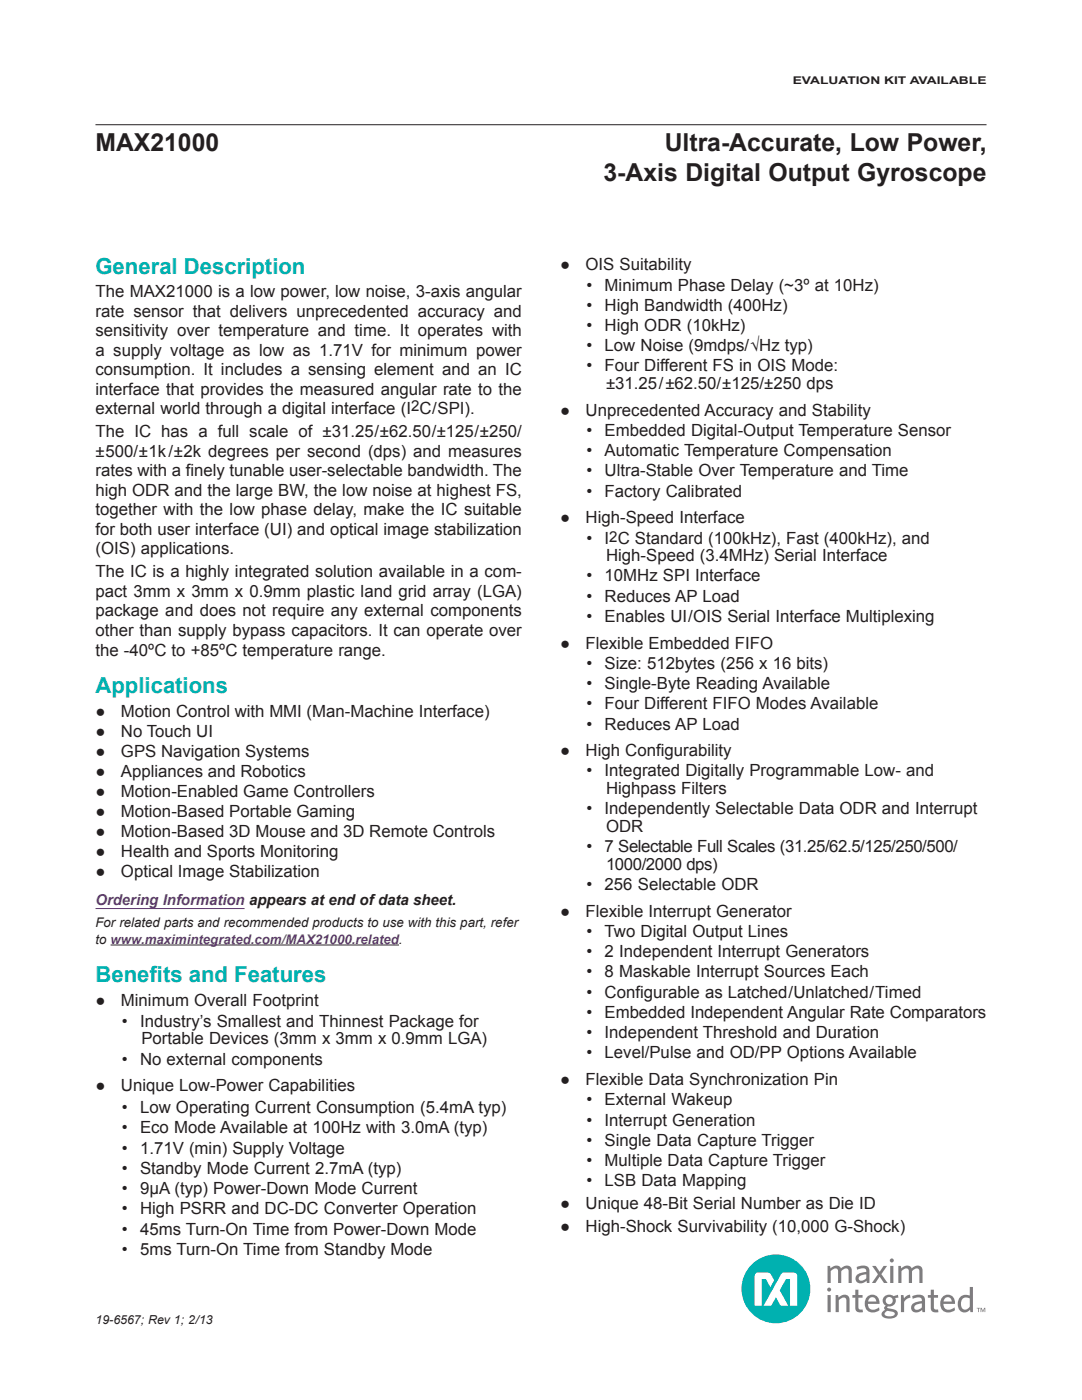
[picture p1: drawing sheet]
<svg xmlns="http://www.w3.org/2000/svg" width="216mm" height="279mm" viewBox="0 0 216 279" stroke-linecap="round" stroke-linejoin="round" font-family="sans-serif">
<defs><g id="words">
<g font-size="4.9" fill="#231f20">
<text x="19" y="30.2">MAX21000</text>
<text x="132.6" y="30.2">Ultra-Accurate, Low Power,</text>
<text x="120.4" y="36.1">3-Axis Digital Output Gyroscope</text>
</g>
<g font-size="4.4" fill="#00b1b0">
<text x="19" y="54.7">General Description</text>
<text x="19" y="138.2">Applications</text>
<text x="19" y="196">Benef</text>
<text x="29.8" y="196">its and Features</text>
</g>
<g font-size="3.4" fill="#231f20">
<text x="111.8" y="53.9">●</text>
<text x="116.8" y="53.9">OIS Suitability</text>
<text x="19" y="59.4">The MAX21000 is a low power, low noise, 3-axis angular</text>
<text x="117.1" y="58">•</text>
<text x="120.7" y="58">Minimum Phase Delay (~3º at 10Hz)</text>
<text x="19" y="63.2">rate sensor that delivers unprecedented accuracy and</text>
<text x="117.1" y="62">•</text>
<text x="120.7" y="62">High Bandwidth (400Hz)</text>
<text x="19" y="67.1">sensitivity over temperature and time. It operates with</text>
<text x="19" y="71">a supply voltage as low as 1.71V for minimum power</text>
<text x="117.1" y="66.1">•</text>
<text x="117.1" y="70.1">•</text>
<text x="120.7" y="66.1">High ODR (10kHz)</text>
<text x="120.7" y="70.1">Low Noise (9mdps/√Hz typ)</text>
<text x="19" y="74.9">consumption. It includes a sensing element and an IC</text>
<text x="117.1" y="74.1">•</text>
<text x="120.7" y="74.1">Four Different FS in OIS Mode:</text>
<text x="120.9" y="77.7">±31.25/±62.50/±125/±250 dps</text>
<text x="19" y="78.8">interface that provides the measured angular rate to the</text>
<text x="19" y="82.6">external world through a digital interface (I2C/SPI).</text>
<text x="111.8" y="83">●</text>
<text x="116.8" y="83">Unprecedented Accuracy and Stability</text>
<text x="19.1" y="87.3">The IC has a full scale of ±31.25/±62.50/±125/±250/</text>
<text x="117.1" y="87">•</text>
<text x="120.7" y="87">Embedded Digital-Output Temperature Sensor</text>
<text x="19.1" y="91.2">±500/±1k/±2k degrees per second (dps) and measures</text>
<text x="19.1" y="95">rates with a finely tunable user-selectable bandwidth. The</text>
<text x="117.1" y="91.1">•</text>
<text x="117.1" y="95.1">•</text>
<text x="120.7" y="91.1">Automatic Temperature Compensation</text>
<text x="120.7" y="95.1">Ultra-Stable Over Temperature and Time</text>
<text x="19.1" y="98.9">high ODR and the large BW, the low noise at highest FS,</text>
<text x="117.1" y="99.1">•</text>
<text x="120.7" y="99.1">Factory Calibrated</text>
<text x="19.1" y="102.8">together with the low phase delay, make the IC suitable</text>
<text x="19.1" y="106.7">for both user interface (UI) and optical image stabilization</text>
<text x="111.8" y="104.4">●</text>
<text x="116.8" y="104.4">High-Speed Interface</text>
<text x="19.1" y="110.6">(OIS) applications.</text>
<text x="117.1" y="108.5">•</text>
<text x="120.7" y="108.5">I2C Standard (100kHz), Fast (400kHz), and</text>
<text x="120.9" y="112">High-Speed (3.4MHz) Serial Interface</text>
<text x="19.1" y="115.2">The IC is a highly integrated solution available in a com-</text>
<text x="19.1" y="119.1">pact 3mm x 3mm x 0.9mm plastic land grid array (LGA)</text>
<text x="117.1" y="116">•</text>
<text x="120.7" y="116">10MHz SPI Interface</text>
<text x="19.1" y="123">package and does not require any external components</text>
<text x="117.1" y="120.1">•</text>
<text x="117.1" y="124.1">•</text>
<text x="120.7" y="120.1">Reduces AP Load</text>
<text x="120.7" y="124.1">Enables UI/OIS Serial Interface Multiplexing</text>
<text x="19.1" y="126.9">other than supply bypass capacitors. It can operate over</text>
<text x="19.1" y="130.9">the -40ºC to +85ºC temperature range.</text>
<text x="111.8" y="129.4">●</text>
<text x="116.8" y="129.4">Flexible Embedded FIFO</text>
<text x="117.1" y="133.5">•</text>
<text x="117.1" y="137.5">•</text>
<text x="120.7" y="133.5">Size: 512bytes (256 x 16 bits)</text>
<text x="120.7" y="137.5">Single-Byte Reading Available</text>
<text x="19" y="143.1">●</text>
<text x="24.1" y="143.1">Motion Control with MMI (Man-Machine Interface)</text>
<text x="117.1" y="141.6">•</text>
<text x="120.7" y="141.6">Four Different FIFO Modes Available</text>
<text x="19" y="147">●</text>
<text x="24.1" y="147">No Touch UI</text>
<text x="117.1" y="145.6">•</text>
<text x="120.7" y="145.6">Reduces AP Load</text>
<text x="19" y="151">●</text>
<text x="19" y="155">●</text>
<text x="24.1" y="151">GPS Navigation Systems</text>
<text x="24.1" y="155">Appliances and Robotics</text>
<text x="111.8" y="150.9">●</text>
<text x="116.8" y="150.9">High Configurability</text>
<text x="117.1" y="155">•</text>
<text x="120.7" y="155">Integrated Digitally Programmable Low- and</text>
<text x="19" y="159">●</text>
<text x="24.1" y="159">Motion-Enabled Game Controllers</text>
<text x="120.9" y="158.5">Highpass Filters</text>
<text x="19" y="163">●</text>
<text x="19" y="167">●</text>
<text x="24.1" y="163">Motion-Based Portable Gaming</text>
<text x="24.1" y="167">Motion-Based 3D Mouse and 3D Remote Controls</text>
<text x="117.1" y="162.5">•</text>
<text x="120.7" y="162.5">Independently Selectable Data ODR and Interrupt</text>
<text x="120.9" y="166">ODR</text>
<text x="19" y="171">●</text>
<text x="24.1" y="171">Health and Sports Monitoring</text>
<text x="117.1" y="170.1">•</text>
<text x="120.7" y="170.1">7 Selectable Full Scales (31.25/62.5/125/250/500/</text>
<text x="120.9" y="173.6">1000/2000 dps)</text>
<text x="19" y="175">●</text>
<text x="24.1" y="175">Optical Image Stabilization</text>
<text x="117.1" y="177.6">•</text>
<text x="120.7" y="177.6">256 Selectable ODR</text>
<text x="111.8" y="183">●</text>
<text x="116.8" y="183">Flexible Interrupt Generator</text>
<text x="117.1" y="187">•</text>
<text x="117.1" y="191">•</text>
<text x="120.7" y="187">Two Digital Output Lines</text>
<text x="120.7" y="191">2 Independent Interrupt Generators</text>
<text x="117.1" y="195.1">•</text>
<text x="120.7" y="195.1">8 Maskable Interrupt Sources Each</text>
<text x="19" y="200.9">●</text>
<text x="24.1" y="200.9">Minimum Overall Footprint</text>
<text x="117.1" y="199.1">•</text>
<text x="117.1" y="203.1">•</text>
<text x="120.7" y="199.1">Configurable as Latched/Unlatched/Timed</text>
<text x="120.7" y="203.1">Embedded Independent Angular Rate Comparators</text>
<text x="24.3" y="204.9">•</text>
<text x="27.9" y="204.9">Industry’s Smallest and Thinnest Package for</text>
<text x="28.2" y="208.4">Portable Devices (3mm x 3mm x 0.9mm LGA)</text>
<text x="117.1" y="207.2">•</text>
<text x="120.7" y="207.2">Independent Threshold and Duration</text>
<text x="24.3" y="212.5">•</text>
<text x="27.9" y="212.5">No external components</text>
<text x="117.1" y="211.2">•</text>
<text x="120.7" y="211.2">Level/Pulse and OD/PP Options Available</text>
<text x="19" y="217.8">●</text>
<text x="24.1" y="217.8">Unique Low-Power Capabilities</text>
<text x="111.8" y="216.5">●</text>
<text x="116.8" y="216.5">Flexible Data Synchronization Pin</text>
<text x="117.1" y="220.6">•</text>
<text x="120.7" y="220.6">External Wakeup</text>
<text x="24.3" y="222.2">•</text>
<text x="24.3" y="226.2">•</text>
<text x="27.9" y="226.2">Eco Mode Available at 100Hz with 3.0mA (typ)</text>
<text x="27.9" y="222.2">Low Operating Current Consumption (5.4mA typ)</text>
<text x="117.1" y="224.6">•</text>
<text x="120.7" y="224.6">Interrupt Generation</text>
<text x="24.3" y="230.2">•</text>
<text x="27.9" y="230.2">1.71V (min) Supply Voltage</text>
<text x="117.1" y="228.7">•</text>
<text x="117.1" y="232.7">•</text>
<text x="120.7" y="228.7">Single Data Capture Trigger</text>
<text x="120.7" y="232.7">Multiple Data Capture Trigger</text>
<text x="24.3" y="234.3">•</text>
<text x="24.3" y="238.3">•</text>
<text x="27.9" y="234.3">Standby Mode Current 2.7mA (typ)</text>
<text x="27.9" y="238.3">9µA (typ) Power-Down Mode Current</text>
<text x="117.1" y="236.7">•</text>
<text x="120.7" y="236.7">LSB Data Mapping</text>
<text x="24.3" y="242.4">•</text>
<text x="27.9" y="242.4">High PSRR and DC-DC Converter Operation</text>
<text x="111.8" y="241.3">●</text>
<text x="111.8" y="245.9">●</text>
<text x="116.8" y="241.3">Unique 48-Bit Serial Number as Die ID</text>
<text x="116.8" y="245.9">High-Shock Survivability (10,000 G-Shock)</text>
<text x="24.3" y="246.4">•</text>
<text x="24.3" y="250.4">•</text>
<text x="27.9" y="246.4">45ms Turn-On Time from Power-Down Mode</text>
<text x="27.9" y="250.4">5ms Turn-On Time from Standby Mode</text>
</g>
<text font-size="3" fill="#6e2a8e" x="19" y="180.6">Ordering Information appears at end of data sheet.</text>
<g font-size="2.6" fill="#231f20">
<text x="19" y="184.9">For related parts and recommended products to use with this part, refer</text>
<text x="19" y="188.3">to www.maximintegrated.com/MAX21000.related.</text>
</g>
<text font-size="2.5" fill="#231f20" x="19" y="264.2">19-6567; Rev 1; 2/13</text>
<text font-size="2.1" fill="#231f20" x="158.2" y="16.8">EVALUATION KIT AVAILABLE</text>
</g></defs>
<circle cx="154.8" cy="257.2" r="6.9" fill="#00b1b0"/>
<path d="M156 254.1l-3.6 6.5h1.5l.9-1.7 1 1.7h1.5l-1.7-3.1 1.2-2.2h.8v5.3h1.5v-5.9a.7 .7 0 0 0-.7-.7h-1.9zM150.8 254.2l-.2 .5v5.9h1.4v-5.3h.8l.9 1.6 .8-1.4-.7-1.2-.4-.3h-2.1z" fill="#fff"/>
<g fill="#7e8083">
<path d="M166.7 258.5h.5l.1 .4 .3-.2a1.12 1.12 0 0 1 1.2-.3 1.12 1.12 0 0 1 .7 1v2.5h-.6v-2.4a.59 .59 0 0 0-.4-.5 .59 .59 0 0 0-.6 .1l-.5 .4v2.4h-.7z"/>
<path d="M170.7 257.4h.6v1.1h.8v.5h-.8v2.1l.2 .2h.6l.1 .6h-.3a.95 .95 0 0 1-1.2-.9v-2h-.6v-.5h.6z"/>
<path d="M185.7 257.4h.6v1.1h.9v.5h-.9l.1 2.1 .1 .2h.7l.1 .6h-.4a.95 .95 0 0 1-1.2-.9v-2h-.6v-.5h.6z"/>
<path d="M179.8 258.5h.5l.1 .6a1.51 1.51 0 0 1 1.2-.7l.1 .6a1.56 1.56 0 0 0-1.3 .8v2.1h-.6z"/>
<path d="M165.1 252.6h.5l.1 .5a1.24 1.24 0 0 1 2.1 0l.2-.2a1.1 1.1 0 0 1 1.2-.3 1.1 1.1 0 0 1 .8 1v2.5h-.7v-2.7a.89 .89 0 0 0-1.4 .3v2.4h-.7v-2.7a.89 .89 0 0 0-1.4 .3v2.4h-.7z"/>
<path d="M179.2 252.6h.6v.5a1.24 1.24 0 0 1 2.1 0l.3-.2a1.1 1.1 0 0 1 1.1-.3 1.1 1.1 0 0 1 .8 1v2.5h-.7v-2.7a.89 .89 0 0 0-1.4 .3v2.4h-.7v-2.7a.89 .89 0 0 0-1.4 .3v2.4h-.7z"/>
<path d="M174 252.6h.7l.8 1.2 .8-1.2h.7l-1.1 1.7 1.2 1.8h-.7l-.9-1.3-.8 1.3h-.7l1.2-1.8z"/>
<path d="M165 257.4a.4 .4 0 0 1 .8 0 .4 .4 0 0 1-.8 0zM165.1 258.5h.7v3.4h-.7z"/>
<path d="M173 258.9a1.48 1.48 0 0 1 1.8-.3 1.48 1.48 0 0 1 .7 1.6h-2.3a1.13 1.13 0 0 0 .6 1.1 1.13 1.13 0 0 0 1.3-.2l.3-.2 .1 .6a1.76 1.76 0 0 1-2.2 .2 1.76 1.76 0 0 1-.7-2.1zM173.5 259.1l-.3 .6h1.7a.8 .8 0 0 0-.5-.7 .8 .8 0 0 0-.9 .1z"/>
<path d="M176.4 258.8a1.46 1.46 0 0 1 1.9-.1l.9-.3 .1 .6h-.7a1.2 1.2 0 0 1-.2 1.3 1.2 1.2 0 0 1-1.2 .4l-.1 .3 .9 .2a.98 .98 0 0 1 1.1 1.3 2.26 2.26 0 0 1-3.1 .1 .88 .88 0 0 1 .6-1.2l-.2-.4 .4-.4a1.14 1.14 0 0 1-.4-1.8zM176.8 261.8l-.3 .4a1.31 1.31 0 0 0 2.1 0 1.55 1.55 0 0 0-1.8-.4zM176.7 259.6a.75 .75 0 0 0 1.5 0 .75 .75 0 0 0-1.5 0z"/>
<path d="M182 258.7l1-.3a1.14 1.14 0 0 1 1.6 1.1v2.4h-.5l-.1-.5-.2 .2a1.09 1.09 0 0 1-1.5 .2 1.09 1.09 0 0 1-.3-1.5 3 3 0 0 1 1.9-.7 .65 .65 0 0 0-.2-.6 .65 .65 0 0 0-.7-.1l-.9 .3zM182.6 260.5a.51 .51 0 0 0-.1 .7 .51 .51 0 0 0 .7 .2l.7-.5v-.8z"/>
<path d="M188 258.9a1.48 1.48 0 0 1 1.8-.3 1.48 1.48 0 0 1 .8 1.6h-2.4a1.13 1.13 0 0 0 .7 1.1 1.13 1.13 0 0 0 1.3-.2l.3-.2 .1 .6a1.76 1.76 0 0 1-2.2 .2 1.76 1.76 0 0 1-.7-2.1zM188.6 259.1l-.3 .6h1.6a.8 .8 0 0 0-.4-.7 .8 .8 0 0 0-.9 .1z"/>
<path d="M193.5 256.8h.6v5.1h-.5v-.5a1.38 1.38 0 0 1-1.7 .4 1.38 1.38 0 0 1-.8-1.5 1.65 1.65 0 0 1 2.4-1.7zM192.1 259.2a1.58 1.58 0 0 0 .1 2.1 1.03 1.03 0 0 0 1.3-.5v-1.7l-.8-.2z"/>
<path d="M170.9 252.9l1-.3a1.14 1.14 0 0 1 1.6 1.1v2.4h-.5l-.1-.5-.2 .2a1.09 1.09 0 0 1-1.5 .2 1.09 1.09 0 0 1-.3-1.5 3 3 0 0 1 2-.7 .65 .65 0 0 0-.3-.6 .65 .65 0 0 0-.7-.1l-.9 .3zM171.5 254.7a.51 .51 0 0 0-.1 .7 .51 .51 0 0 0 .7 .2l.8-.5v-.8z"/>
<path d="M177.5 251.6a.45 .45 0 0 1 .9 0 .45 .45 0 0 1-.9 0zM177.6 252.6h.7v3.5h-.7z"/>
<path d="M194.9 261h.7v.1h-.3v.8h-.1v-.8h-.3zM195.7 261h.2l.2 .6 .3-.6h.2v.9h-.1v-.7l-.3 .7-.4-.7v.7h-.1z"/>
</g>
<path d="M19.1 24.9h177.7" fill="none" stroke="#231f20" stroke-width=".2"/>
<path d="M19 181.3h29.8" fill="none" stroke="#6e2a8e" stroke-width=".2"/>
<path d="M22.1 188.6h57.5" fill="none" stroke="#6e2a8e" stroke-width=".28"/>
<use href="#words"/>
</svg>
